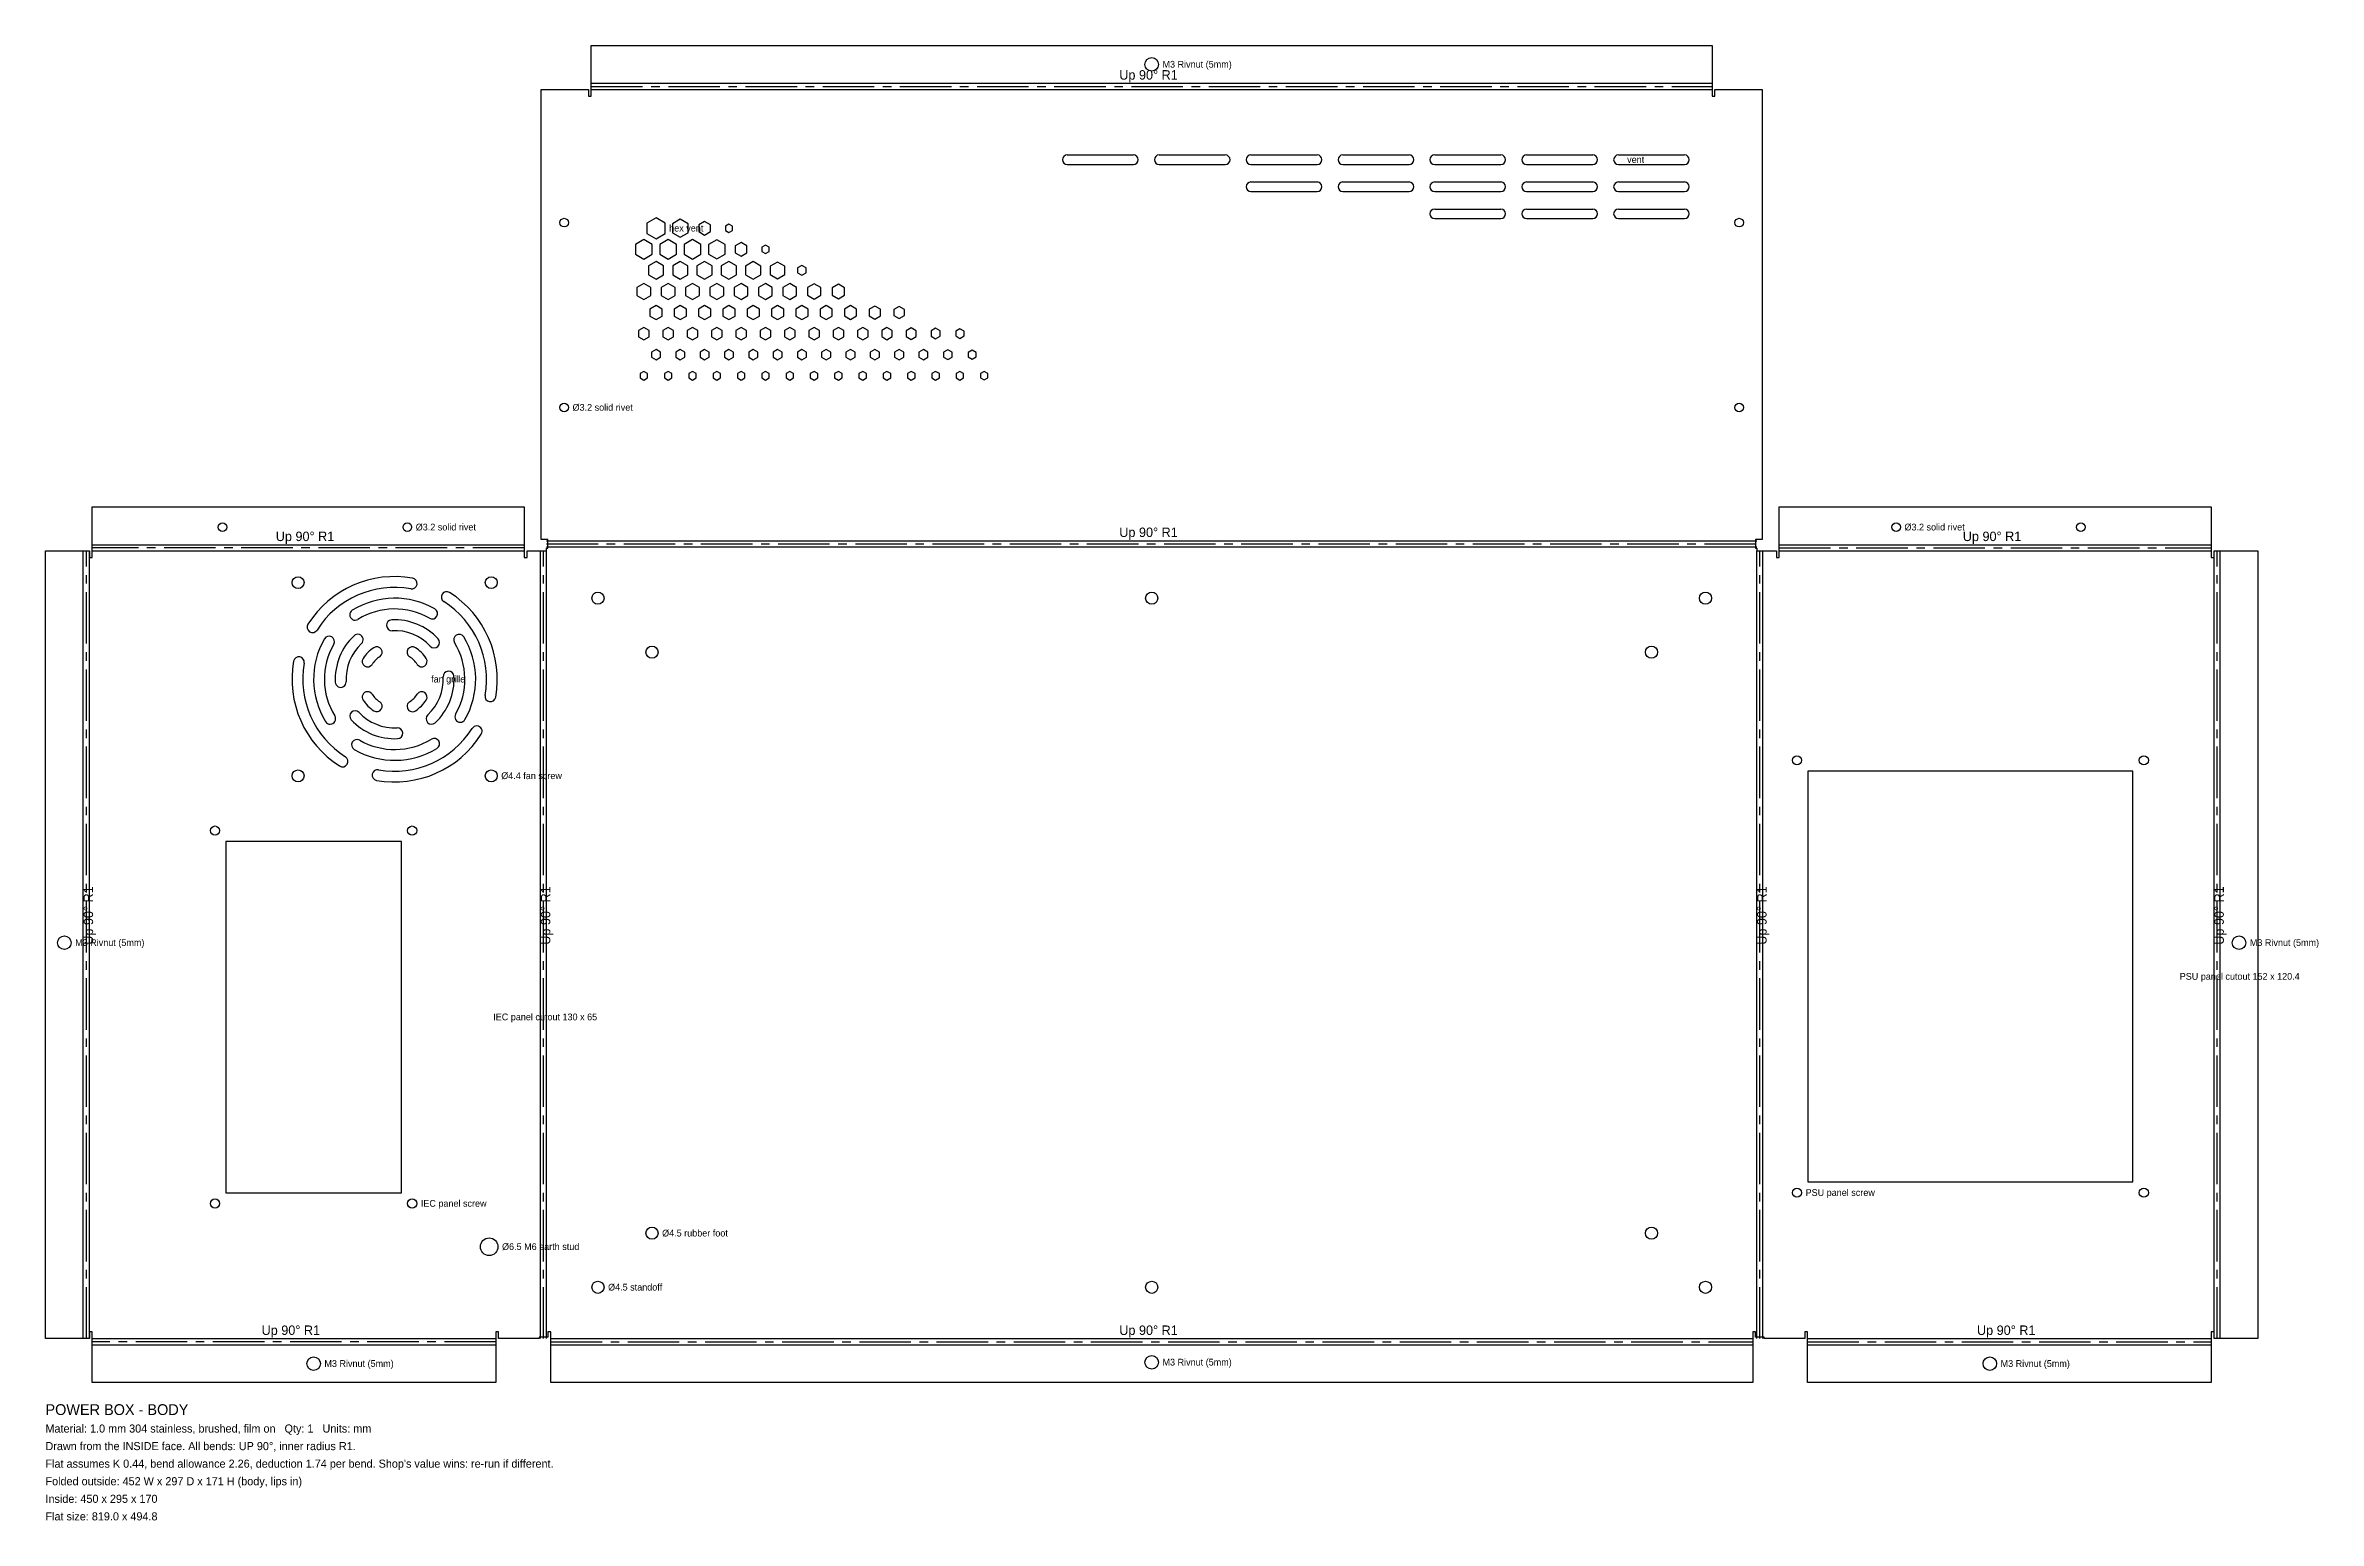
# Model space of a CAD drawing. Header units: millimetres. Extents: x -410 to 432, y -214 to 332.
import ezdxf

# ---------------------------------------------------------------- set-up
doc = ezdxf.new("R2010")
doc.units = ezdxf.units.MM
doc.linetypes.add('CENTER2', pattern=[28.575, 19.05, -3.175, 3.175, -3.175])
for name, color, linetype in [('Bend Center', 1, 'CENTER2'), ('Bend Notes', 3, 'CONTINUOUS'), ('Leaders', 5, 'CONTINUOUS'), ('Title', 7, 'CONTINUOUS'), ('Visible', 7, 'CONTINUOUS'), ('Visible Narrow', 8, 'CONTINUOUS')]:
    doc.layers.add(name, color=color, linetype=linetype)

msp = doc.modelspace()

# ---------------------------------------------------------------- texts
at = {"layer": 'Bend Notes'}
for p in [(-12, 319.3929), (-324.2619, 148.631), (-12, 150.131), (300.2619, 148.631), (-329.5119, -145.131), (-12, -145.131), (305.5119, -145.131)]:
    msp.add_text('Up 90%%D R1', height=3.5, dxfattribs=at).set_placement(p)
for p in [(-391.8929, -0.75), (-222.631, -0.75), (227.631, -0.75), (396.8929, -0.75)]:
    msp.add_text('Up 90%%D R1', height=3.5, rotation=90, dxfattribs=at).set_placement(p)
at = {"layer": 'Leaders'}
for s, p in [('M3 Rivnut (5mm)', (4, 323.8239)), ('vent', (176, 288.5619)), ('hex vent', (-178.62, 263.1793)), ('%%c3.2 solid rivet', (-214.4, 196.8619)), ('%%c3.2 solid rivet', (-272.4619, 152.5619)), ('%%c3.2 solid rivet', (278.6619, 152.5619)), ('fan grille', (-266.7619, 96.3)), ('%%c4.4 fan screw', (-240.8119, 60.55)), ('M3 Rivnut (5mm)', (-398.5239, -1.2)), ('M3 Rivnut (5mm)', (406.5239, -1.2)), ('PSU panel cutout 152 x 120.4', (380.5619, -13.7)), ('IEC panel cutout 130 x 65', (-243.7619, -28.7)), ('PSU panel screw', (242.0619, -93.7)), ('IEC panel screw', (-270.5619, -97.7)), ('%%c4.5 rubber foot', (-181.25, -108.7)), ('%%c6.5 M6 earth stud', (-240.5119, -113.7)), ('%%c4.5 standoff', (-201.25, -128.7)), ('M3 Rivnut (5mm)', (-306.2619, -156.9619)), ('M3 Rivnut (5mm)', (4, -156.4619)), ('M3 Rivnut (5mm)', (314.2619, -156.9619))]:
    msp.add_text(s, height=2.5, dxfattribs=at).set_placement(p)
at = {"layer": 'Title'}
for s, height, p in [('POWER BOX - BODY', 4, (-409.5239, -174.7619)), ('Material: 1.0 mm 304 stainless, brushed, film on   Qty: 1   Units: mm', 3, (-409.5239, -181.2619)), ('Drawn from the INSIDE face. All bends: UP 90%%D, inner radius R1.', 3, (-409.5239, -187.7619)), ("Flat assumes K 0.44, bend allowance 2.26, deduction 1.74 per bend. Shop's value wins: re-run if different.", 3, (-409.5239, -194.2619)), ('Folded outside: 452 W x 297 D x 171 H (body, lips in)', 3, (-409.5239, -200.7619)), ('Inside: 450 x 295 x 170', 3, (-409.5239, -207.2619)), ('Flat size: 819.0 x 494.8', 3, (-409.5239, -213.7619))]:
    msp.add_text(s, height=height, dxfattribs=at).set_placement(p)

# ---------------------------------------------------------------- linework, layer by layer
at = {"layer": 'Bend Center'}
for p, q in [((-207.5, 316.8929), (207.5, 316.8929)), ((-394.3929, -146.5), (-394.3929, 145)), ((-232.2619, 146.131), (-392.2619, 146.131)), ((-225.131, -146.5), (-225.131, 145)), ((-224, 147.631), (224, 147.631)), ((225.131, -146.5), (225.131, 145)), ((232.2619, 146.131), (392.2619, 146.131)), ((394.3929, -146.5), (394.3929, 145)), ((-242.7619, -147.631), (-392.2619, -147.631)), ((-222.5, -147.631), (222.5, -147.631)), ((242.7619, -147.631), (392.2619, -147.631))]:
    msp.add_line(p, q, dxfattribs=at)
at = {"layer": 'Visible'}
for p, q in [((-207.5, 318.5239), (-207.5, 332.0239)), ((-207.5, 332.0239), (207.5, 332.0239)), ((207.5, 332.0239), (207.5, 318.5239)), ((-226, 149.2619), (-226, 315.7619)), ((-226, 315.7619), (-208.5, 315.7619)), ((-208.5, 315.7619), (-208.5, 313.2619)), ((-208.5, 313.2619), (-207.5, 313.2619)), ((-207.5, 318.0239), (-207.5, 318.5239)), ((-207.5, 315.7619), (-207.5, 318.0239)), ((-207.5, 313.2619), (-207.5, 315.7619)), ((207.5, 318.5239), (207.5, 318.0239)), ((207.5, 318.0239), (207.5, 315.7619)), ((207.5, 315.7619), (207.5, 313.2619)), ((207.5, 313.2619), (208.5, 313.2619)), ((208.5, 313.2619), (208.5, 315.7619)), ((208.5, 315.7619), (226, 315.7619)), ((226, 315.7619), (226, 149.2619)), ((-31.25, 291.5119), (-6.75, 291.5119)), ((-31.25, 288.0119), (-6.75, 288.0119)), ((2.75, 291.5119), (27.25, 291.5119)), ((2.75, 288.0119), (27.25, 288.0119)), ((36.75, 291.5119), (61.25, 291.5119)), ((36.75, 288.0119), (61.25, 288.0119)), ((70.75, 291.5119), (95.25, 291.5119)), ((70.75, 288.0119), (95.25, 288.0119)), ((104.75, 291.5119), (129.25, 291.5119)), ((104.75, 288.0119), (129.25, 288.0119)), ((138.75, 291.5119), (163.25, 291.5119)), ((138.75, 288.0119), (163.25, 288.0119)), ((172.75, 291.5119), (197.25, 291.5119)), ((172.75, 288.0119), (197.25, 288.0119)), ((36.75, 281.5119), (61.25, 281.5119)), ((36.75, 278.0119), (61.25, 278.0119)), ((70.75, 281.5119), (95.25, 281.5119)), ((70.75, 278.0119), (95.25, 278.0119)), ((104.75, 281.5119), (129.25, 281.5119)), ((104.75, 278.0119), (129.25, 278.0119)), ((138.75, 281.5119), (163.25, 281.5119)), ((138.75, 278.0119), (163.25, 278.0119)), ((172.75, 281.5119), (197.25, 281.5119)), ((172.75, 278.0119), (197.25, 278.0119)), ((104.75, 271.5119), (129.25, 271.5119)), ((138.75, 271.5119), (163.25, 271.5119)), ((172.75, 271.5119), (197.25, 271.5119)), ((-183.5, 268.2821), (-186.88, 266.3307)), ((-186.88, 266.3307), (-186.88, 262.4278)), ((-186.88, 262.4278), (-183.5, 260.4764)), ((-180.12, 266.3307), (-183.5, 268.2821)), ((-183.5, 260.4764), (-180.12, 262.4278)), ((-180.12, 262.4278), (-180.12, 266.3307)), ((-174.5, 267.7048), (-177.38, 266.042)), ((-177.38, 266.042), (-177.38, 262.7165)), ((-177.38, 262.7165), (-174.5, 261.0537)), ((-171.62, 266.042), (-174.5, 267.7048)), ((-174.5, 261.0537), (-171.62, 262.7165)), ((-171.62, 262.7165), (-171.62, 266.042)), ((-165.5, 266.8734), (-167.66, 265.6263)), ((-167.66, 265.6263), (-167.66, 263.1322)), ((-167.66, 263.1322), (-165.5, 261.8851)), ((-163.34, 265.6263), (-165.5, 266.8734)), ((-165.5, 261.8851), (-163.34, 263.1322)), ((-163.34, 263.1322), (-163.34, 265.6263)), ((-156.5, 265.9208), (-157.835, 265.15)), ((-157.835, 265.15), (-157.835, 263.6085)), ((-157.835, 263.6085), (-156.5, 262.8377)), ((-155.165, 265.15), (-156.5, 265.9208)), ((-156.5, 262.8377), (-155.165, 263.6085)), ((-155.165, 263.6085), (-155.165, 265.15)), ((104.75, 268.0119), (129.25, 268.0119)), ((138.75, 268.0119), (163.25, 268.0119)), ((172.75, 268.0119), (197.25, 268.0119)), ((-188, 260.1704), (-191.105, 258.3777)), ((-191.105, 258.3777), (-191.105, 254.7924)), ((-191.105, 254.7924), (-188, 252.9997)), ((-184.895, 258.3777), (-188, 260.1704)), ((-188, 252.9997), (-184.895, 254.7924)), ((-184.895, 254.7924), (-184.895, 258.3777)), ((-179, 260.1704), (-182.105, 258.3777)), ((-182.105, 258.3777), (-182.105, 254.7924)), ((-182.105, 254.7924), (-179, 252.9997)), ((-175.895, 258.3777), (-179, 260.1704)), ((-179, 252.9997), (-175.895, 254.7924)), ((-175.895, 254.7924), (-175.895, 258.3777)), ((-170, 260.1704), (-173.105, 258.3777)), ((-173.105, 258.3777), (-173.105, 254.7924)), ((-173.105, 254.7924), (-170, 252.9997)), ((-166.895, 258.3777), (-170, 260.1704)), ((-170, 252.9997), (-166.895, 254.7924)), ((-166.895, 254.7924), (-166.895, 258.3777)), ((-161, 260.1184), (-164.06, 258.3517)), ((-164.06, 258.3517), (-164.06, 254.8183)), ((-164.06, 254.8183), (-161, 253.0516)), ((-157.94, 258.3517), (-161, 260.1184)), ((-161, 253.0516), (-157.94, 254.8183)), ((-157.94, 254.8183), (-157.94, 258.3517)), ((-152, 259.0965), (-154.175, 257.8408)), ((-154.175, 257.8408), (-154.175, 255.3293)), ((-154.175, 255.3293), (-152, 254.0736)), ((-149.825, 257.8408), (-152, 259.0965)), ((-152, 254.0736), (-149.825, 255.3293)), ((-149.825, 255.3293), (-149.825, 257.8408)), ((-143, 258.1439), (-144.35, 257.3645)), ((-144.35, 257.3645), (-144.35, 255.8056)), ((-144.35, 255.8056), (-143, 255.0262)), ((-141.65, 257.3645), (-143, 258.1439)), ((-143, 255.0262), (-141.65, 255.8056)), ((-141.65, 255.8056), (-141.65, 257.3645)), ((-183.5, 252.0586), (-186.33, 250.4247)), ((-186.33, 250.4247), (-186.33, 247.1569)), ((-186.33, 247.1569), (-183.5, 245.523)), ((-180.67, 250.4247), (-183.5, 252.0586)), ((-183.5, 245.523), (-180.67, 247.1569)), ((-180.67, 247.1569), (-180.67, 250.4247)), ((-174.5, 252.0586), (-177.33, 250.4247)), ((-177.33, 250.4247), (-177.33, 247.1569)), ((-177.33, 247.1569), (-174.5, 245.523)), ((-171.67, 250.4247), (-174.5, 252.0586)), ((-174.5, 245.523), (-171.67, 247.1569)), ((-171.67, 247.1569), (-171.67, 250.4247)), ((-165.5, 252.0586), (-168.33, 250.4247)), ((-168.33, 250.4247), (-168.33, 247.1569)), ((-168.33, 247.1569), (-165.5, 245.523)), ((-162.67, 250.4247), (-165.5, 252.0586)), ((-165.5, 245.523), (-162.67, 247.1569)), ((-162.67, 247.1569), (-162.67, 250.4247)), ((-156.5, 252.0586), (-159.33, 250.4247)), ((-159.33, 250.4247), (-159.33, 247.1569)), ((-159.33, 247.1569), (-156.5, 245.523)), ((-153.67, 250.4247), (-156.5, 252.0586)), ((-156.5, 245.523), (-153.67, 247.1569)), ((-153.67, 247.1569), (-153.67, 250.4247)), ((-147.5, 252.0471), (-150.32, 250.4189)), ((-150.32, 250.4189), (-150.32, 247.1627)), ((-150.32, 247.1627), (-147.5, 245.5345)), ((-144.68, 250.4189), (-147.5, 252.0471)), ((-147.5, 245.5345), (-144.68, 247.1627)), ((-144.68, 247.1627), (-144.68, 250.4189)), ((-138.5, 251.8969), (-141.19, 250.3439)), ((-141.19, 250.3439), (-141.19, 247.2377)), ((-141.19, 247.2377), (-138.5, 245.6847)), ((-135.81, 250.3439), (-138.5, 251.8969)), ((-138.5, 245.6847), (-135.81, 247.2377)), ((-135.81, 247.2377), (-135.81, 250.3439)), ((-129.5, 250.5979), (-131.065, 249.6944)), ((-131.065, 249.6944), (-131.065, 247.8873)), ((-131.065, 247.8873), (-129.5, 246.9837)), ((-127.935, 249.6944), (-129.5, 250.5979)), ((-129.5, 246.9837), (-127.935, 247.8873)), ((-127.935, 247.8873), (-127.935, 249.6944)), ((-188, 243.9353), (-190.545, 242.4659)), ((-190.545, 242.4659), (-190.545, 239.5272)), ((-190.545, 239.5272), (-188, 238.0579)), ((-185.455, 242.4659), (-188, 243.9353)), ((-188, 238.0579), (-185.455, 239.5272)), ((-183.5, 235.8177), (-185.765, 234.51)), ((-185.455, 239.5272), (-185.455, 242.4659)), ((-181.235, 234.51), (-183.5, 235.8177)), ((-179, 243.9353), (-181.545, 242.4659)), ((-181.545, 242.4659), (-181.545, 239.5272)), ((-181.545, 239.5272), (-179, 238.0579)), ((-176.455, 242.4659), (-179, 243.9353)), ((-179, 238.0579), (-176.455, 239.5272)), ((-174.5, 235.8177), (-176.765, 234.51)), ((-176.455, 239.5272), (-176.455, 242.4659)), ((-172.235, 234.51), (-174.5, 235.8177)), ((-170, 243.9353), (-172.545, 242.4659)), ((-172.545, 242.4659), (-172.545, 239.5272)), ((-172.545, 239.5272), (-170, 238.0579)), ((-167.455, 242.4659), (-170, 243.9353)), ((-170, 238.0579), (-167.455, 239.5272)), ((-165.5, 235.8177), (-167.765, 234.51)), ((-167.455, 239.5272), (-167.455, 242.4659)), ((-163.235, 234.51), (-165.5, 235.8177)), ((-161, 243.9353), (-163.545, 242.4659)), ((-163.545, 242.4659), (-163.545, 239.5272)), ((-163.545, 239.5272), (-161, 238.0579)), ((-158.455, 242.4659), (-161, 243.9353)), ((-161, 238.0579), (-158.455, 239.5272)), ((-156.5, 235.8177), (-158.765, 234.51)), ((-158.455, 239.5272), (-158.455, 242.4659)), ((-154.235, 234.51), (-156.5, 235.8177)), ((-152, 243.9353), (-154.545, 242.4659)), ((-154.545, 242.4659), (-154.545, 239.5272)), ((-154.545, 239.5272), (-152, 238.0579)), ((-149.455, 242.4659), (-152, 243.9353)), ((-152, 238.0579), (-149.455, 239.5272)), ((-147.5, 235.8177), (-149.765, 234.51)), ((-149.455, 239.5272), (-149.455, 242.4659)), ((-145.235, 234.51), (-147.5, 235.8177)), ((-143, 243.9353), (-145.545, 242.4659)), ((-145.545, 242.4659), (-145.545, 239.5272)), ((-145.545, 239.5272), (-143, 238.0579)), ((-140.455, 242.4659), (-143, 243.9353)), ((-143, 238.0579), (-140.455, 239.5272)), ((-138.5, 235.8177), (-140.765, 234.51)), ((-140.455, 239.5272), (-140.455, 242.4659)), ((-136.235, 234.51), (-138.5, 235.8177)), ((-134, 243.9353), (-136.545, 242.4659)), ((-136.545, 242.4659), (-136.545, 239.5272)), ((-136.545, 239.5272), (-134, 238.0579)), ((-131.455, 242.4659), (-134, 243.9353)), ((-134, 238.0579), (-131.455, 239.5272)), ((-129.5, 235.8177), (-131.765, 234.51)), ((-131.455, 239.5272), (-131.455, 242.4659)), ((-127.235, 234.51), (-129.5, 235.8177)), ((-125, 243.8429), (-127.465, 242.4197)), ((-127.465, 242.4197), (-127.465, 239.5734)), ((-127.465, 239.5734), (-125, 238.1502)), ((-122.535, 242.4197), (-125, 243.8429)), ((-125, 238.1502), (-122.535, 239.5734)), ((-120.5, 235.8177), (-122.765, 234.51)), ((-122.535, 239.5734), (-122.535, 242.4197)), ((-118.235, 234.51), (-120.5, 235.8177)), ((-116, 243.6639), (-118.31, 242.3303)), ((-118.31, 242.3303), (-118.31, 239.6629)), ((-118.31, 239.6629), (-116, 238.3292)), ((-113.69, 242.3303), (-116, 243.6639)), ((-116, 238.3292), (-113.69, 239.6629)), ((-111.5, 235.76), (-113.715, 234.4812)), ((-113.69, 239.6629), (-113.69, 242.3303)), ((-109.285, 234.4812), (-111.5, 235.76)), ((-188, 227.6887), (-189.975, 226.5484)), ((-186.025, 226.5484), (-188, 227.6887)), ((-185.765, 234.51), (-185.765, 231.8946)), ((-185.765, 231.8946), (-183.5, 230.5869)), ((-183.5, 230.5869), (-181.235, 231.8946)), ((-181.235, 231.8946), (-181.235, 234.51)), ((-179, 227.6887), (-180.975, 226.5484)), ((-177.025, 226.5484), (-179, 227.6887)), ((-176.765, 234.51), (-176.765, 231.8946)), ((-176.765, 231.8946), (-174.5, 230.5869)), ((-174.5, 230.5869), (-172.235, 231.8946)), ((-172.235, 231.8946), (-172.235, 234.51)), ((-170, 227.6887), (-171.975, 226.5484)), ((-168.025, 226.5484), (-170, 227.6887)), ((-167.765, 234.51), (-167.765, 231.8946)), ((-167.765, 231.8946), (-165.5, 230.5869)), ((-165.5, 230.5869), (-163.235, 231.8946)), ((-163.235, 231.8946), (-163.235, 234.51)), ((-161, 227.6887), (-162.975, 226.5484)), ((-159.025, 226.5484), (-161, 227.6887)), ((-158.765, 234.51), (-158.765, 231.8946)), ((-158.765, 231.8946), (-156.5, 230.5869)), ((-156.5, 230.5869), (-154.235, 231.8946)), ((-154.235, 231.8946), (-154.235, 234.51)), ((-152, 227.6887), (-153.975, 226.5484)), ((-150.025, 226.5484), (-152, 227.6887)), ((-149.765, 234.51), (-149.765, 231.8946)), ((-149.765, 231.8946), (-147.5, 230.5869)), ((-147.5, 230.5869), (-145.235, 231.8946)), ((-145.235, 231.8946), (-145.235, 234.51)), ((-143, 227.6887), (-144.975, 226.5484)), ((-141.025, 226.5484), (-143, 227.6887)), ((-140.765, 234.51), (-140.765, 231.8946)), ((-140.765, 231.8946), (-138.5, 230.5869)), ((-138.5, 230.5869), (-136.235, 231.8946)), ((-136.235, 231.8946), (-136.235, 234.51)), ((-134, 227.6887), (-135.975, 226.5484)), ((-132.025, 226.5484), (-134, 227.6887)), ((-131.765, 234.51), (-131.765, 231.8946)), ((-131.765, 231.8946), (-129.5, 230.5869)), ((-129.5, 230.5869), (-127.235, 231.8946)), ((-127.235, 231.8946), (-127.235, 234.51)), ((-125, 227.6887), (-126.975, 226.5484)), ((-123.025, 226.5484), (-125, 227.6887)), ((-122.765, 234.51), (-122.765, 231.8946)), ((-122.765, 231.8946), (-120.5, 230.5869)), ((-120.5, 230.5869), (-118.235, 231.8946)), ((-118.235, 231.8946), (-118.235, 234.51)), ((-116, 227.6887), (-117.975, 226.5484)), ((-114.025, 226.5484), (-116, 227.6887)), ((-113.715, 234.4812), (-113.715, 231.9235)), ((-113.715, 231.9235), (-111.5, 230.6447)), ((-111.5, 230.6447), (-109.285, 231.9235)), ((-109.285, 231.9235), (-109.285, 234.4812)), ((-107, 227.6887), (-108.975, 226.5484)), ((-105.025, 226.5484), (-107, 227.6887)), ((-102.5, 235.6041), (-104.58, 234.4032)), ((-104.58, 234.4032), (-104.58, 232.0015)), ((-104.58, 232.0015), (-102.5, 230.8006)), ((-100.42, 234.4032), (-102.5, 235.6041)), ((-102.5, 230.8006), (-100.42, 232.0015)), ((-100.42, 232.0015), (-100.42, 234.4032)), ((-98, 227.6656), (-99.955, 226.5368)), ((-96.045, 226.5368), (-98, 227.6656)), ((-93.5, 235.4251), (-95.425, 234.3137)), ((-95.425, 234.3137), (-95.425, 232.0909)), ((-95.425, 232.0909), (-93.5, 230.9795)), ((-91.575, 234.3137), (-93.5, 235.4251)), ((-93.5, 230.9795), (-91.575, 232.0909)), ((-91.575, 232.0909), (-91.575, 234.3137)), ((-89, 227.5443), (-90.85, 226.4762)), ((-87.15, 226.4762), (-89, 227.5443)), ((-80, 227.3653), (-81.695, 226.3867)), ((-78.305, 226.3867), (-80, 227.3653)), ((-189.975, 226.5484), (-189.975, 224.2679)), ((-189.975, 224.2679), (-188, 223.1276)), ((-188, 223.1276), (-186.025, 224.2679)), ((-186.025, 224.2679), (-186.025, 226.5484)), ((-183.5, 219.5538), (-185.18, 218.5838)), ((-181.82, 218.5838), (-183.5, 219.5538)), ((-180.975, 226.5484), (-180.975, 224.2679)), ((-180.975, 224.2679), (-179, 223.1276)), ((-179, 223.1276), (-177.025, 224.2679)), ((-177.025, 224.2679), (-177.025, 226.5484)), ((-174.5, 219.5538), (-176.18, 218.5838)), ((-172.82, 218.5838), (-174.5, 219.5538)), ((-171.975, 226.5484), (-171.975, 224.2679)), ((-171.975, 224.2679), (-170, 223.1276)), ((-170, 223.1276), (-168.025, 224.2679)), ((-168.025, 224.2679), (-168.025, 226.5484)), ((-165.5, 219.5538), (-167.18, 218.5838)), ((-163.82, 218.5838), (-165.5, 219.5538)), ((-162.975, 226.5484), (-162.975, 224.2679)), ((-162.975, 224.2679), (-161, 223.1276)), ((-161, 223.1276), (-159.025, 224.2679)), ((-159.025, 224.2679), (-159.025, 226.5484)), ((-156.5, 219.5538), (-158.18, 218.5838)), ((-154.82, 218.5838), (-156.5, 219.5538)), ((-153.975, 226.5484), (-153.975, 224.2679)), ((-153.975, 224.2679), (-152, 223.1276)), ((-152, 223.1276), (-150.025, 224.2679)), ((-150.025, 224.2679), (-150.025, 226.5484)), ((-147.5, 219.5538), (-149.18, 218.5838)), ((-145.82, 218.5838), (-147.5, 219.5538)), ((-144.975, 226.5484), (-144.975, 224.2679)), ((-144.975, 224.2679), (-143, 223.1276)), ((-143, 223.1276), (-141.025, 224.2679)), ((-141.025, 224.2679), (-141.025, 226.5484)), ((-138.5, 219.5538), (-140.18, 218.5838)), ((-136.82, 218.5838), (-138.5, 219.5538)), ((-135.975, 226.5484), (-135.975, 224.2679)), ((-135.975, 224.2679), (-134, 223.1276)), ((-134, 223.1276), (-132.025, 224.2679)), ((-132.025, 224.2679), (-132.025, 226.5484)), ((-129.5, 219.5538), (-131.18, 218.5838)), ((-127.82, 218.5838), (-129.5, 219.5538)), ((-126.975, 226.5484), (-126.975, 224.2679)), ((-126.975, 224.2679), (-125, 223.1276)), ((-125, 223.1276), (-123.025, 224.2679)), ((-123.025, 224.2679), (-123.025, 226.5484)), ((-120.5, 219.5538), (-122.18, 218.5838)), ((-118.82, 218.5838), (-120.5, 219.5538)), ((-117.975, 226.5484), (-117.975, 224.2679)), ((-117.975, 224.2679), (-116, 223.1276)), ((-116, 223.1276), (-114.025, 224.2679)), ((-114.025, 224.2679), (-114.025, 226.5484)), ((-111.5, 219.5538), (-113.18, 218.5838)), ((-109.82, 218.5838), (-111.5, 219.5538)), ((-108.975, 226.5484), (-108.975, 224.2679)), ((-108.975, 224.2679), (-107, 223.1276)), ((-107, 223.1276), (-105.025, 224.2679)), ((-105.025, 224.2679), (-105.025, 226.5484)), ((-102.5, 219.5538), (-104.18, 218.5838)), ((-100.82, 218.5838), (-102.5, 219.5538)), ((-99.955, 226.5368), (-99.955, 224.2794)), ((-99.955, 224.2794), (-98, 223.1507)), ((-98, 223.1507), (-96.045, 224.2794)), ((-96.045, 224.2794), (-96.045, 226.5368)), ((-93.5, 219.5538), (-95.18, 218.5838)), ((-91.82, 218.5838), (-93.5, 219.5538)), ((-90.85, 226.4762), (-90.85, 224.34)), ((-90.85, 224.34), (-89, 223.2719)), ((-89, 223.2719), (-87.15, 224.34)), ((-87.15, 224.34), (-87.15, 226.4762)), ((-84.5, 219.5538), (-86.18, 218.5838)), ((-82.82, 218.5838), (-84.5, 219.5538)), ((-81.695, 226.3867), (-81.695, 224.4295)), ((-81.695, 224.4295), (-80, 223.4509)), ((-80, 223.4509), (-78.305, 224.4295)), ((-78.305, 224.4295), (-78.305, 226.3867)), ((-75.5, 219.4499), (-77.09, 218.5319)), ((-73.91, 218.5319), (-75.5, 219.4499)), ((-71, 227.1806), (-72.535, 226.2944)), ((-72.535, 226.2944), (-72.535, 224.5219)), ((-72.535, 224.5219), (-71, 223.6357)), ((-69.465, 226.2944), (-71, 227.1806)), ((-71, 223.6357), (-69.465, 224.5219)), ((-69.465, 224.5219), (-69.465, 226.2944)), ((-66.5, 219.294), (-67.955, 218.4539)), ((-65.045, 218.4539), (-66.5, 219.294)), ((-188, 211.4131), (-189.38, 210.6164)), ((-189.38, 210.6164), (-189.38, 209.0229)), ((-186.62, 210.6164), (-188, 211.4131)), ((-186.62, 209.0229), (-186.62, 210.6164)), ((-185.18, 218.5838), (-185.18, 216.6439)), ((-185.18, 216.6439), (-183.5, 215.674)), ((-183.5, 215.674), (-181.82, 216.6439)), ((-181.82, 216.6439), (-181.82, 218.5838)), ((-179, 211.4131), (-180.38, 210.6164)), ((-180.38, 210.6164), (-180.38, 209.0229)), ((-177.62, 210.6164), (-179, 211.4131)), ((-177.62, 209.0229), (-177.62, 210.6164)), ((-176.18, 218.5838), (-176.18, 216.6439)), ((-176.18, 216.6439), (-174.5, 215.674)), ((-174.5, 215.674), (-172.82, 216.6439)), ((-172.82, 216.6439), (-172.82, 218.5838)), ((-170, 211.4131), (-171.38, 210.6164)), ((-171.38, 210.6164), (-171.38, 209.0229)), ((-168.62, 210.6164), (-170, 211.4131)), ((-168.62, 209.0229), (-168.62, 210.6164)), ((-167.18, 218.5838), (-167.18, 216.6439)), ((-167.18, 216.6439), (-165.5, 215.674)), ((-165.5, 215.674), (-163.82, 216.6439)), ((-163.82, 216.6439), (-163.82, 218.5838)), ((-161, 211.4131), (-162.38, 210.6164)), ((-162.38, 210.6164), (-162.38, 209.0229)), ((-159.62, 210.6164), (-161, 211.4131)), ((-159.62, 209.0229), (-159.62, 210.6164)), ((-158.18, 218.5838), (-158.18, 216.6439)), ((-158.18, 216.6439), (-156.5, 215.674)), ((-156.5, 215.674), (-154.82, 216.6439)), ((-154.82, 216.6439), (-154.82, 218.5838)), ((-152, 211.4131), (-153.38, 210.6164)), ((-153.38, 210.6164), (-153.38, 209.0229)), ((-150.62, 210.6164), (-152, 211.4131)), ((-150.62, 209.0229), (-150.62, 210.6164)), ((-149.18, 218.5838), (-149.18, 216.6439)), ((-149.18, 216.6439), (-147.5, 215.674)), ((-147.5, 215.674), (-145.82, 216.6439)), ((-145.82, 216.6439), (-145.82, 218.5838)), ((-143, 211.4131), (-144.38, 210.6164)), ((-144.38, 210.6164), (-144.38, 209.0229)), ((-141.62, 210.6164), (-143, 211.4131)), ((-141.62, 209.0229), (-141.62, 210.6164)), ((-140.18, 218.5838), (-140.18, 216.6439)), ((-140.18, 216.6439), (-138.5, 215.674)), ((-138.5, 215.674), (-136.82, 216.6439)), ((-136.82, 216.6439), (-136.82, 218.5838)), ((-134, 211.4131), (-135.38, 210.6164)), ((-135.38, 210.6164), (-135.38, 209.0229)), ((-132.62, 210.6164), (-134, 211.4131)), ((-132.62, 209.0229), (-132.62, 210.6164)), ((-131.18, 218.5838), (-131.18, 216.6439)), ((-131.18, 216.6439), (-129.5, 215.674)), ((-129.5, 215.674), (-127.82, 216.6439)), ((-127.82, 216.6439), (-127.82, 218.5838)), ((-125, 211.4131), (-126.38, 210.6164)), ((-126.38, 210.6164), (-126.38, 209.0229)), ((-123.62, 210.6164), (-125, 211.4131)), ((-123.62, 209.0229), (-123.62, 210.6164)), ((-122.18, 218.5838), (-122.18, 216.6439)), ((-122.18, 216.6439), (-120.5, 215.674)), ((-120.5, 215.674), (-118.82, 216.6439)), ((-118.82, 216.6439), (-118.82, 218.5838)), ((-116, 211.4131), (-117.38, 210.6164)), ((-117.38, 210.6164), (-117.38, 209.0229)), ((-114.62, 210.6164), (-116, 211.4131)), ((-114.62, 209.0229), (-114.62, 210.6164)), ((-113.18, 218.5838), (-113.18, 216.6439)), ((-113.18, 216.6439), (-111.5, 215.674)), ((-111.5, 215.674), (-109.82, 216.6439)), ((-109.82, 216.6439), (-109.82, 218.5838)), ((-107, 211.4131), (-108.38, 210.6164)), ((-108.38, 210.6164), (-108.38, 209.0229)), ((-105.62, 210.6164), (-107, 211.4131)), ((-105.62, 209.0229), (-105.62, 210.6164)), ((-104.18, 218.5838), (-104.18, 216.6439)), ((-104.18, 216.6439), (-102.5, 215.674)), ((-102.5, 215.674), (-100.82, 216.6439)), ((-100.82, 216.6439), (-100.82, 218.5838)), ((-98, 211.4131), (-99.38, 210.6164)), ((-99.38, 210.6164), (-99.38, 209.0229)), ((-96.62, 210.6164), (-98, 211.4131)), ((-96.62, 209.0229), (-96.62, 210.6164)), ((-95.18, 218.5838), (-95.18, 216.6439)), ((-95.18, 216.6439), (-93.5, 215.674)), ((-93.5, 215.674), (-91.82, 216.6439)), ((-91.82, 216.6439), (-91.82, 218.5838)), ((-89, 211.4131), (-90.38, 210.6164)), ((-90.38, 210.6164), (-90.38, 209.0229)), ((-87.62, 210.6164), (-89, 211.4131)), ((-87.62, 209.0229), (-87.62, 210.6164)), ((-86.18, 218.5838), (-86.18, 216.6439)), ((-86.18, 216.6439), (-84.5, 215.674)), ((-84.5, 215.674), (-82.82, 216.6439)), ((-82.82, 216.6439), (-82.82, 218.5838)), ((-80, 211.4131), (-81.38, 210.6164)), ((-81.38, 210.6164), (-81.38, 209.0229)), ((-78.62, 210.6164), (-80, 211.4131)), ((-78.62, 209.0229), (-78.62, 210.6164)), ((-77.09, 218.5319), (-77.09, 216.6959)), ((-77.09, 216.6959), (-75.5, 215.7779)), ((-75.5, 215.7779), (-73.91, 216.6959)), ((-73.91, 216.6959), (-73.91, 218.5319)), ((-71, 211.4131), (-72.38, 210.6164)), ((-72.38, 210.6164), (-72.38, 209.0229)), ((-69.62, 210.6164), (-71, 211.4131)), ((-69.62, 209.0229), (-69.62, 210.6164)), ((-67.955, 218.4539), (-67.955, 216.7738)), ((-67.955, 216.7738), (-66.5, 215.9338)), ((-66.5, 215.9338), (-65.045, 216.7738)), ((-65.045, 216.7738), (-65.045, 218.4539)), ((-62, 211.3496), (-63.325, 210.5846)), ((-63.325, 210.5846), (-63.325, 209.0547)), ((-60.675, 210.5846), (-62, 211.3496)), ((-60.675, 209.0547), (-60.675, 210.5846)), ((-189.38, 209.0229), (-188, 208.2262)), ((-188, 208.2262), (-186.62, 209.0229)), ((-180.38, 209.0229), (-179, 208.2262)), ((-179, 208.2262), (-177.62, 209.0229)), ((-171.38, 209.0229), (-170, 208.2262)), ((-170, 208.2262), (-168.62, 209.0229)), ((-162.38, 209.0229), (-161, 208.2262)), ((-161, 208.2262), (-159.62, 209.0229)), ((-153.38, 209.0229), (-152, 208.2262)), ((-152, 208.2262), (-150.62, 209.0229)), ((-144.38, 209.0229), (-143, 208.2262)), ((-143, 208.2262), (-141.62, 209.0229)), ((-135.38, 209.0229), (-134, 208.2262)), ((-134, 208.2262), (-132.62, 209.0229)), ((-126.38, 209.0229), (-125, 208.2262)), ((-125, 208.2262), (-123.62, 209.0229)), ((-117.38, 209.0229), (-116, 208.2262)), ((-116, 208.2262), (-114.62, 209.0229)), ((-108.38, 209.0229), (-107, 208.2262)), ((-107, 208.2262), (-105.62, 209.0229)), ((-99.38, 209.0229), (-98, 208.2262)), ((-98, 208.2262), (-96.62, 209.0229)), ((-90.38, 209.0229), (-89, 208.2262)), ((-89, 208.2262), (-87.62, 209.0229)), ((-81.38, 209.0229), (-80, 208.2262)), ((-80, 208.2262), (-78.62, 209.0229)), ((-72.38, 209.0229), (-71, 208.2262)), ((-71, 208.2262), (-69.62, 209.0229)), ((-63.325, 209.0547), (-62, 208.2897)), ((-62, 208.2897), (-60.675, 209.0547)), ((-392.2619, 147.7619), (-392.2619, 161.2619)), ((-392.2619, 161.2619), (-232.2619, 161.2619)), ((-232.2619, 161.2619), (-232.2619, 147.7619)), ((232.2619, 147.7619), (232.2619, 161.2619)), ((232.2619, 161.2619), (392.2619, 161.2619)), ((392.2619, 161.2619), (392.2619, 147.7619)), ((-409.5239, -146.5), (-409.5239, 145)), ((-409.5239, 145), (-395.5239, 145)), ((-395.5239, 145), (-393.2619, 145)), ((-393.2619, 145), (-393.2619, 142.5)), ((-392.2619, 147.2619), (-392.2619, 147.7619)), ((-392.2619, 145), (-392.2619, 147.2619)), ((-392.2619, 142.5), (-392.2619, 145)), ((-232.2619, 147.7619), (-232.2619, 147.2619)), ((-232.2619, 147.2619), (-232.2619, 145)), ((-232.2619, 145), (-232.2619, 142.5)), ((-231.2619, 142.5), (-231.2619, 145)), ((-231.2619, 145), (-226.2619, 145)), ((-226.2619, 145), (-224, 145)), ((-223.5, 149.2619), (-226, 149.2619)), ((-224, 145), (-224, 146)), ((-224, 146), (-223.5, 146)), ((-223.5, 146), (-223.5, 149.2619)), ((226, 149.2619), (223.5, 149.2619)), ((223.5, 149.2619), (223.5, 146)), ((223.5, 146), (224, 146)), ((224, 146), (224, 145)), ((224, 145), (226.2619, 145)), ((226.2619, 145), (231.2619, 145)), ((231.2619, 145), (231.2619, 142.5)), ((232.2619, 147.2619), (232.2619, 147.7619)), ((232.2619, 145), (232.2619, 147.2619)), ((232.2619, 142.5), (232.2619, 145)), ((392.2619, 147.7619), (392.2619, 147.2619)), ((392.2619, 147.2619), (392.2619, 145)), ((392.2619, 145), (392.2619, 142.5)), ((393.2619, 142.5), (393.2619, 145)), ((393.2619, 145), (395.5239, 145)), ((395.5239, 145), (409.5239, 145)), ((409.5239, 145), (409.5239, -146.5)), ((-393.2619, 142.5), (-392.2619, 142.5)), ((-232.2619, 142.5), (-231.2619, 142.5)), ((231.2619, 142.5), (232.2619, 142.5)), ((392.2619, 142.5), (393.2619, 142.5)), ((363.2619, 63.5), (242.8619, 63.5)), ((242.8619, 63.5), (242.8619, -88.5)), ((363.2619, -88.5), (363.2619, 63.5)), ((-277.7619, 37.5), (-342.7619, 37.5)), ((-342.7619, 37.5), (-342.7619, -92.5)), ((-277.7619, -92.5), (-277.7619, 37.5)), ((-342.7619, -92.5), (-277.7619, -92.5)), ((242.8619, -88.5), (363.2619, -88.5)), ((-395.5239, -146.5), (-409.5239, -146.5)), ((-393.2619, -146.5), (-395.5239, -146.5)), ((-392.2619, -144), (-393.2619, -144)), ((-393.2619, -144), (-393.2619, -146.5)), ((-392.2619, -146.5), (-392.2619, -144)), ((-392.2619, -148.7619), (-392.2619, -146.5)), ((-392.2619, -149.2619), (-392.2619, -148.7619)), ((-392.2619, -162.7619), (-392.2619, -149.2619)), ((-241.7619, -144), (-242.7619, -144)), ((-242.7619, -144), (-242.7619, -146.5)), ((-242.7619, -146.5), (-242.7619, -148.7619)), ((-242.7619, -148.7619), (-242.7619, -149.2619)), ((-242.7619, -149.2619), (-242.7619, -162.7619)), ((-241.7619, -146.5), (-241.7619, -144)), ((-226.7619, -146.5), (-241.7619, -146.5)), ((-223.5, -146), (-226.7619, -146)), ((-226.7619, -146), (-226.7619, -146.5)), ((-222.5, -144), (-223.5, -144)), ((-223.5, -144), (-223.5, -146)), ((-222.5, -146.5), (-222.5, -144)), ((-222.5, -148.7619), (-222.5, -146.5)), ((-222.5, -149.2619), (-222.5, -148.7619)), ((-222.5, -162.7619), (-222.5, -149.2619)), ((223.5, -144), (222.5, -144)), ((222.5, -144), (222.5, -146.5)), ((222.5, -146.5), (222.5, -148.7619)), ((222.5, -148.7619), (222.5, -149.2619)), ((222.5, -149.2619), (222.5, -162.7619)), ((223.5, -146), (223.5, -144)), ((226.7619, -146), (223.5, -146)), ((226.7619, -146.5), (226.7619, -146)), ((241.7619, -146.5), (226.7619, -146.5)), ((242.7619, -144), (241.7619, -144)), ((241.7619, -144), (241.7619, -146.5)), ((242.7619, -146.5), (242.7619, -144)), ((242.7619, -148.7619), (242.7619, -146.5)), ((242.7619, -149.2619), (242.7619, -148.7619)), ((242.7619, -162.7619), (242.7619, -149.2619)), ((393.2619, -144), (392.2619, -144)), ((392.2619, -144), (392.2619, -146.5)), ((392.2619, -146.5), (392.2619, -148.7619)), ((392.2619, -148.7619), (392.2619, -149.2619)), ((392.2619, -149.2619), (392.2619, -162.7619)), ((393.2619, -146.5), (393.2619, -144)), ((395.5239, -146.5), (393.2619, -146.5)), ((409.5239, -146.5), (395.5239, -146.5)), ((-242.7619, -162.7619), (-392.2619, -162.7619)), ((222.5, -162.7619), (-222.5, -162.7619)), ((392.2619, -162.7619), (242.7619, -162.7619))]:
    msp.add_line(p, q, dxfattribs=at)
for centre, radius in [((0, 325.0239), 2.5), ((-217.5, 266.4619), 1.6), ((217.5, 266.4619), 1.6), ((-217.5, 198.0619), 1.6), ((217.5, 198.0619), 1.6), ((-343.9619, 153.7619), 1.6), ((-275.5619, 153.7619), 1.6), ((275.5619, 153.7619), 1.6), ((343.9619, 153.7619), 1.6), ((-316.0119, 133.25), 2.2), ((-244.5119, 133.25), 2.2), ((-205, 127.5), 2.25), ((0, 127.5), 2.25), ((205, 127.5), 2.25), ((-185, 107.5), 2.25), ((185, 107.5), 2.25), ((238.8619, 67.5), 1.7), ((367.2619, 67.5), 1.7), ((-316.0119, 61.75), 2.2), ((-244.5119, 61.75), 2.2), ((-346.7619, 41.5), 1.7), ((-273.7619, 41.5), 1.7), ((-402.5239, 0), 2.5), ((402.5239, 0), 2.5), ((238.8619, -92.5), 1.7), ((367.2619, -92.5), 1.7), ((-346.7619, -96.5), 1.7), ((-273.7619, -96.5), 1.7), ((-245.2619, -112.5), 3.25), ((-185, -107.5), 2.25), ((185, -107.5), 2.25), ((-205, -127.5), 2.25), ((0, -127.5), 2.25), ((205, -127.5), 2.25), ((-310.2619, -155.7619), 2.5), ((0, -155.2619), 2.5), ((310.2619, -155.7619), 2.5)]:
    msp.add_circle(centre, radius, dxfattribs=at)
for centre, radius, start, end in [((-31.25, 289.7619), 1.75, 90, 270), ((-6.75, 289.7619), 1.75, 270, 90), ((2.75, 289.7619), 1.75, 90, 270), ((27.25, 289.7619), 1.75, 270, 90), ((36.75, 289.7619), 1.75, 90, 270), ((61.25, 289.7619), 1.75, 270, 90), ((70.75, 289.7619), 1.75, 90, 270), ((95.25, 289.7619), 1.75, 270, 90), ((104.75, 289.7619), 1.75, 90, 270), ((129.25, 289.7619), 1.75, 270, 90), ((138.75, 289.7619), 1.75, 90, 270), ((163.25, 289.7619), 1.75, 270, 90), ((172.75, 289.7619), 1.75, 90, 270), ((197.25, 289.7619), 1.75, 270, 90), ((36.75, 279.7619), 1.75, 90, 270), ((61.25, 279.7619), 1.75, 270, 90), ((70.75, 279.7619), 1.75, 90, 270), ((95.25, 279.7619), 1.75, 270, 90), ((104.75, 279.7619), 1.75, 90, 270), ((129.25, 279.7619), 1.75, 270, 90), ((138.75, 279.7619), 1.75, 90, 270), ((163.25, 279.7619), 1.75, 270, 90), ((172.75, 279.7619), 1.75, 90, 270), ((197.25, 279.7619), 1.75, 270, 90), ((104.75, 269.7619), 1.75, 90, 270), ((129.25, 269.7619), 1.75, 270, 90), ((138.75, 269.7619), 1.75, 90, 270), ((163.25, 269.7619), 1.75, 270, 90), ((172.75, 269.7619), 1.75, 90, 270), ((197.25, 269.7619), 1.75, 270, 90), ((-280.2619, 97.5), 38, 79.8958, 147.6141), ((-273.9461, 132.9416), 2, 259.8958, 79.8958), ((-280.2619, 97.5), 34, 79.8958, 147.6141), ((-280.2619, 97.5), 30, 60.1606, 121.5127), ((-260.9797, 127.9005), 2, 57.6141, 237.6141), ((-280.2619, 97.5), 38, 349.8958, 57.6141), ((-310.6625, 116.7823), 2, 147.6141, 327.6141), ((-294.8972, 121.3707), 2, 121.5127, 301.5127), ((-280.2619, 97.5), 26, 60.1606, 121.5127), ((-281.2615, 117.475), 2, 92.8648, 272.8648), ((-280.2619, 97.5), 22, 42.9718, 92.8648), ((-266.33, 121.7879), 2, 240.1606, 60.1606), ((-280.2619, 97.5), 34, 349.8958, 57.6141), ((-280.2619, 97.5), 30, 150.1606, 211.5127), ((-304.5498, 111.432), 2, 330.1606, 150.1606), ((-280.2619, 97.5), 26, 150.1606, 211.5127), ((-280.2619, 97.5), 22, 132.9718, 182.8648), ((-280.2619, 97.5), 18, 132.9718, 182.8648), ((-293.8947, 112.1338), 2, 312.9718, 132.9718), ((-286.8717, 107.5156), 2, 303.4225, 123.4225), ((-280.2619, 97.5), 18, 42.9718, 92.8648), ((-273.6522, 107.5156), 2, 56.5775, 236.5775), ((-265.6282, 111.1328), 2, 222.9718, 42.9718), ((-256.3913, 112.1352), 2, 31.5127, 211.5127), ((-280.2619, 97.5), 26, 330.1606, 31.5127), ((-280.2619, 97.5), 30, 330.1606, 31.5127), ((-280.2619, 97.5), 38, 169.8958, 237.6141), ((-315.7036, 103.8158), 2, 349.8958, 169.8958), ((-280.2619, 97.5), 34, 169.8958, 237.6141), ((-290.2775, 104.1097), 2, 146.5775, 326.5775), ((-280.2619, 97.5), 14, 123.4225, 146.5775), ((-280.2619, 97.5), 10, 123.4225, 146.5775), ((-280.2619, 97.5), 10, 33.4225, 56.5775), ((-280.2619, 97.5), 14, 33.4225, 56.5775), ((-270.2464, 104.1097), 2, 213.4225, 33.4225), ((-300.237, 96.5004), 2, 182.8648, 2.8648), ((-290.2775, 90.8903), 2, 33.4225, 213.4225), ((-270.2464, 90.8903), 2, 326.5775, 146.5775), ((-280.2619, 97.5), 18, 312.9718, 2.8648), ((-280.2619, 97.5), 22, 312.9718, 2.8648), ((-260.2869, 98.4996), 2, 2.8648, 182.8648), ((-294.8957, 83.8672), 2, 42.9718, 222.9718), ((-280.2619, 97.5), 18, 222.9718, 272.8648), ((-280.2619, 97.5), 14, 213.4225, 236.5775), ((-280.2619, 97.5), 10, 213.4225, 236.5775), ((-286.8717, 87.4844), 2, 236.5775, 56.5775), ((-273.6522, 87.4844), 2, 123.4225, 303.4225), ((-280.2619, 97.5), 10, 303.4225, 326.5775), ((-280.2619, 97.5), 14, 303.4225, 326.5775), ((-266.6292, 82.8662), 2, 132.9718, 312.9718), ((-255.9741, 83.568), 2, 150.1606, 330.1606), ((-244.8203, 91.1842), 2, 169.8958, 349.8958), ((-304.1326, 82.8648), 2, 211.5127, 31.5127), ((-280.2619, 97.5), 22, 222.9718, 272.8648), ((-280.2619, 97.5), 38, 259.8958, 327.6141), ((-280.2619, 97.5), 34, 259.8958, 327.6141), ((-279.2624, 77.525), 2, 272.8648, 92.8648), ((-249.8614, 78.2177), 2, 327.6141, 147.6141), ((-299.5442, 67.0995), 2, 237.6141, 57.6141), ((-294.1939, 73.2121), 2, 60.1606, 240.1606), ((-280.2619, 97.5), 30, 240.1606, 301.5127), ((-280.2619, 97.5), 26, 240.1606, 301.5127), ((-265.6267, 73.6293), 2, 301.5127, 121.5127), ((-286.5778, 62.0584), 2, 79.8958, 259.8958)]:
    msp.add_arc(centre, radius, start, end, dxfattribs=at)
at = {"layer": 'Visible Narrow'}
for p, q in [((-207.5, 318.0239), (207.5, 318.0239)), ((-207.5, 315.7619), (207.5, 315.7619)), ((-395.5239, -146.5), (-395.5239, 145)), ((-393.2619, -146.5), (-393.2619, 145)), ((-392.2619, 147.2619), (-232.2619, 147.2619)), ((-392.2619, 145), (-232.2619, 145)), ((-226.2619, -146.5), (-226.2619, 145)), ((-224, 148.7619), (224, 148.7619)), ((-224, 146.5), (224, 146.5)), ((-224, -146.5), (-224, 145)), ((224, -146.5), (224, 145)), ((226.2619, -146.5), (226.2619, 145)), ((232.2619, 147.2619), (392.2619, 147.2619)), ((232.2619, 145), (392.2619, 145)), ((393.2619, -146.5), (393.2619, 145)), ((395.5239, -146.5), (395.5239, 145)), ((-392.2619, -146.5), (-242.7619, -146.5)), ((-392.2619, -148.7619), (-242.7619, -148.7619)), ((-222.5, -146.5), (222.5, -146.5)), ((-222.5, -148.7619), (222.5, -148.7619)), ((242.7619, -146.5), (392.2619, -146.5)), ((242.7619, -148.7619), (392.2619, -148.7619))]:
    msp.add_line(p, q, dxfattribs=at)

msp.set_redraw_order([(e.dxf.handle, doc.entitydb.next_handle()) for e in msp.query("TEXT MTEXT ATTDEF DIMENSION ARC_DIMENSION")])  # texts and dimensions are drawn at this point

doc.saveas('drawing.dxf')
